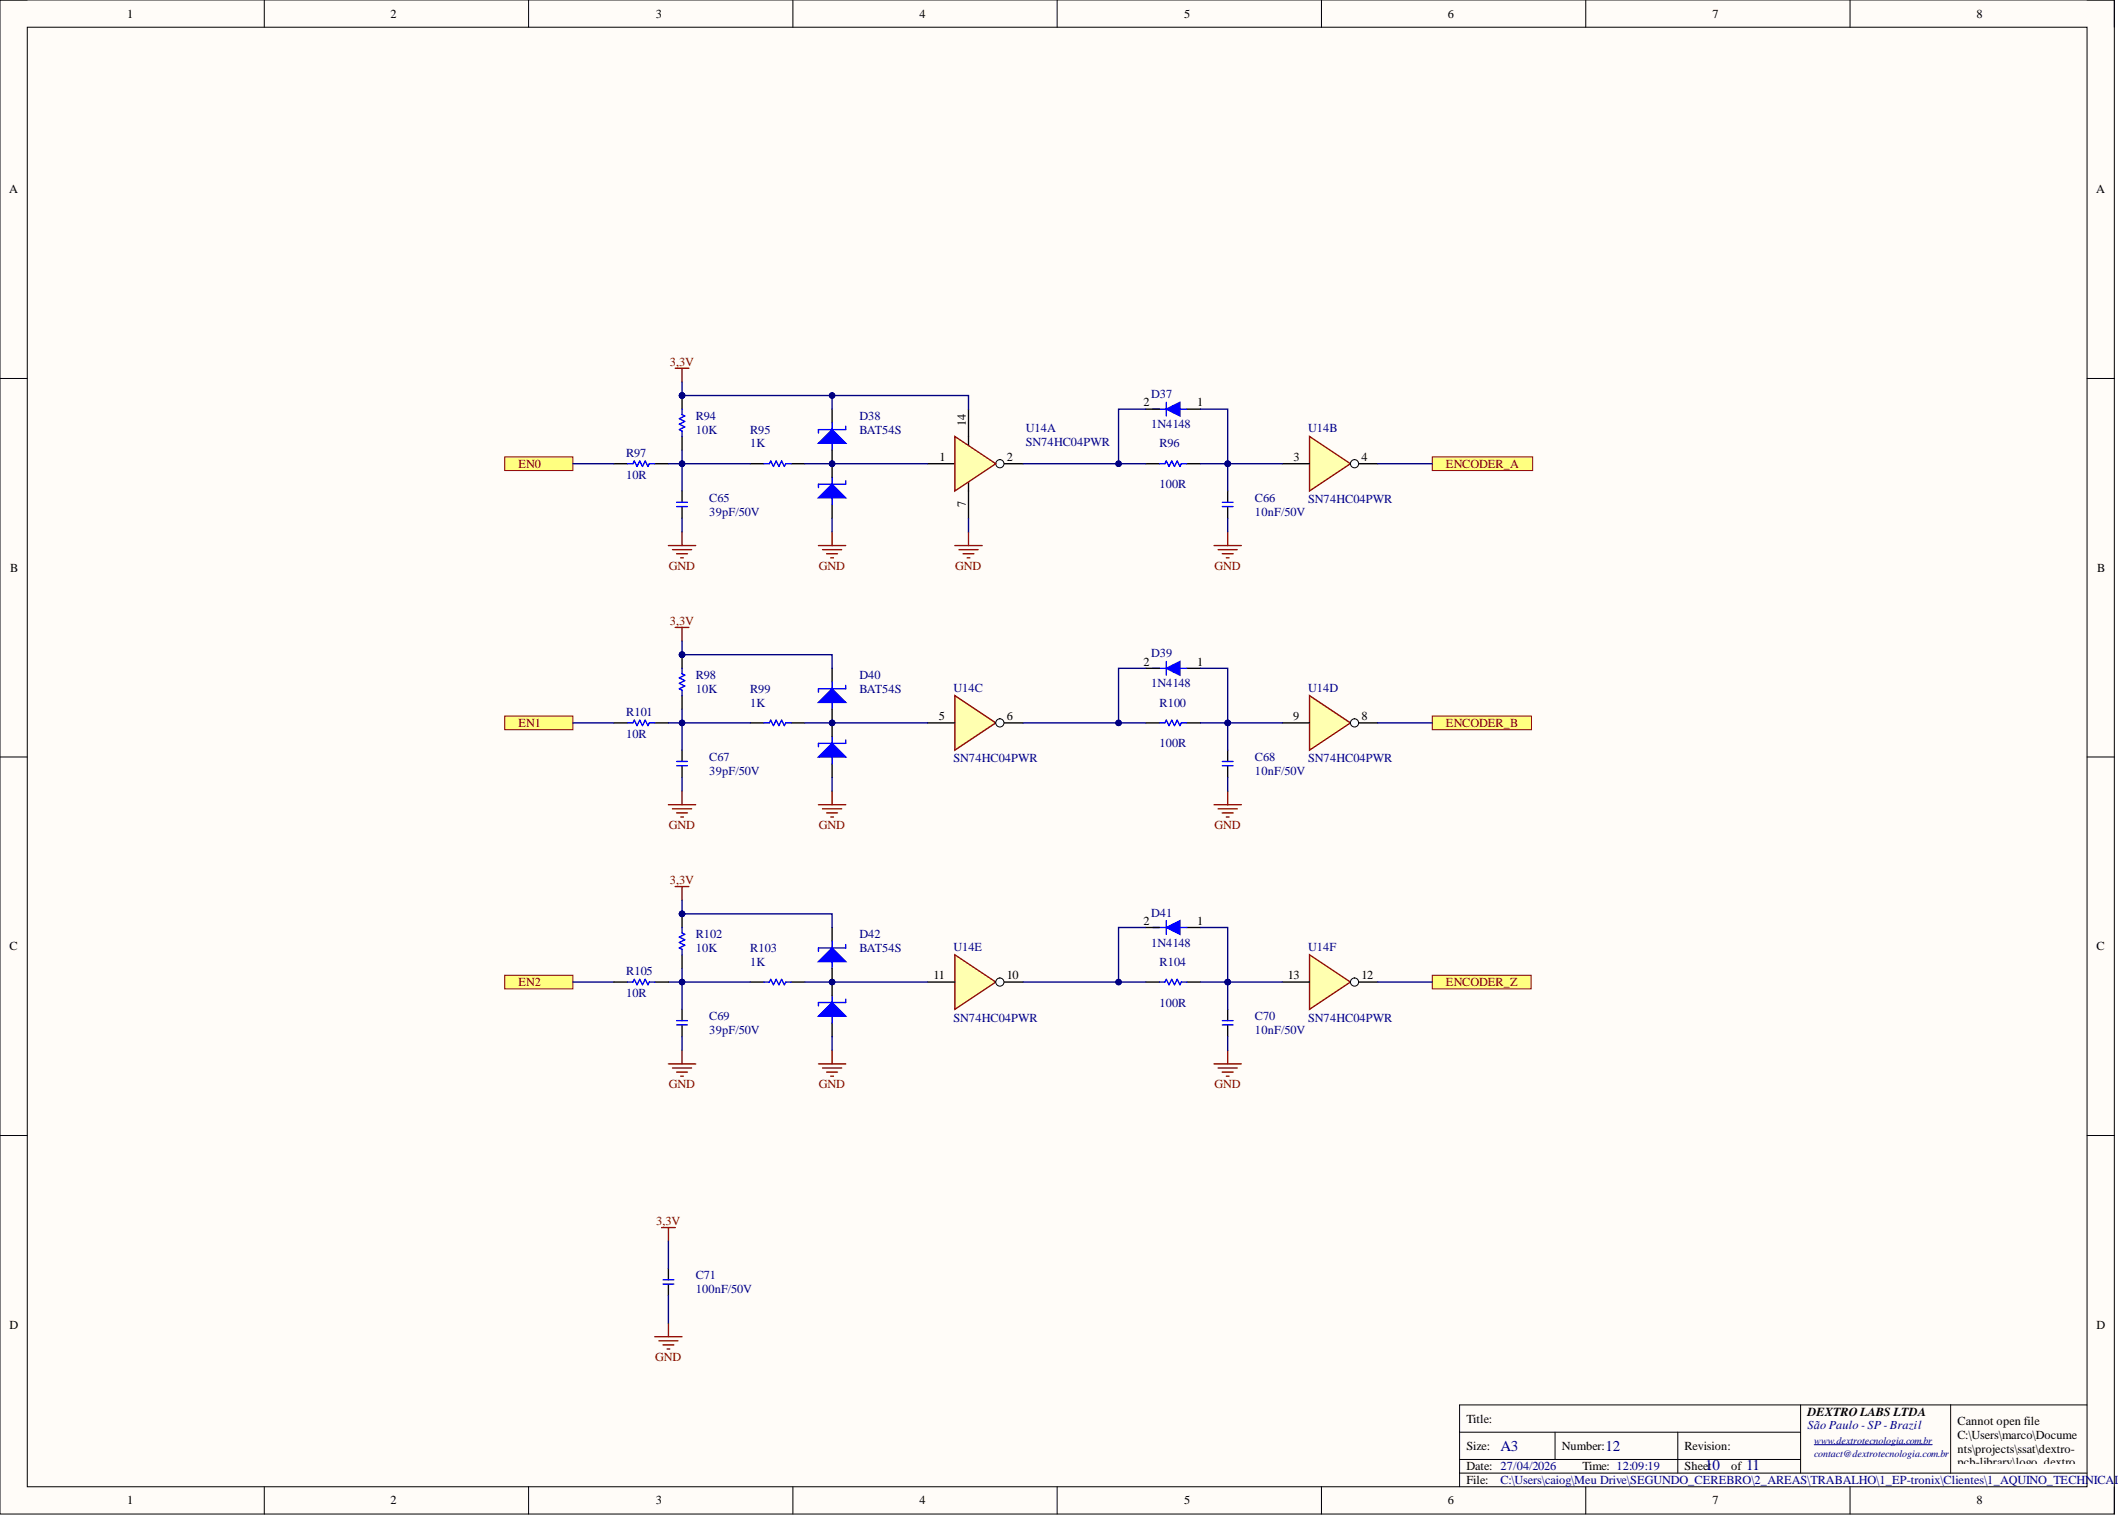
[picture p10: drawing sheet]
<svg xmlns="http://www.w3.org/2000/svg" width="393mm" height="282mm" viewBox="0 0 393 282" stroke-linecap="round" stroke-linejoin="round" font-family="sans-serif">
<defs><g id="words">
<g font-size="2.8" fill="#000080">
<text x="278.7" y="269.4">A3</text>
<text x="298.2" y="269.4">12</text>
<text x="316.7" y="272.9">10</text>
<text x="324.3" y="272.9">11</text>
</g>
<g font-size="2.3">
<text x="23.6" y="3.3">1</text>
<text x="72.5" y="3.3">2</text>
<text x="121.8" y="3.3">3</text>
<text x="170.7" y="3.3">4</text>
<text x="219.9" y="3.3">5</text>
<text x="268.9" y="3.3">6</text>
<text x="318" y="3.3">7</text>
<text x="367.1" y="3.3">8</text>
<text x="1.7" y="35.9">A</text>
<text x="389.3" y="35.9">A</text>
<text x="212.4" y="75.5">2</text>
<text x="222.3" y="75.5">1</text>
<text x="179.4" y="79" transform="rotate(-90 179.4 79)">14</text>
<text x="174.5" y="85.6">1</text>
<text x="187" y="85.6">2</text>
<text x="240.2" y="85.6">3</text>
<text x="252.8" y="85.6">4</text>
<text x="179.4" y="94.2" transform="rotate(-90 179.4 94.2)">7</text>
<text x="1.9" y="106.2">B</text>
<text x="389.5" y="106.2">B</text>
<text x="212.4" y="123.6">2</text>
<text x="222.3" y="123.6">1</text>
<text x="174.4" y="133.7">5</text>
<text x="187" y="133.7">6</text>
<text x="240.2" y="133.7">9</text>
<text x="252.8" y="133.7">8</text>
<text x="212.4" y="171.7">2</text>
<text x="222.3" y="171.7">1</text>
<text x="1.8" y="176.4">C</text>
<text x="389.4" y="176.4">C</text>
<text x="173.4" y="181.8">11</text>
<text x="187" y="181.8">10</text>
<text x="239.1" y="181.8">13</text>
<text x="252.8" y="181.8">12</text>
<text x="1.8" y="246.8">D</text>
<text x="389.4" y="246.8">D</text>
<text x="335.7" y="262.9">DEXTRO LABS LTDA</text>
<text x="272.3" y="264.2">Title:</text>
<text x="272.3" y="269.2">Size:</text>
<text x="290.1" y="269.2">Number:</text>
<text x="312.9" y="269.2">Revision:</text>
<text x="363.5" y="264.7">Cannot open file</text>
<text x="363.5" y="267.2">C:\Users\marco\Docume</text>
<text x="363.5" y="269.7">nts\projects\ssat\dextro-</text>
<text x="272.3" y="273">Date: 27/04/2026</text>
<text x="272.3" y="275.6">File:</text>
<text x="293.9" y="273">Time: 12:09:19</text>
<text x="312.9" y="273">Sheet</text>
<text x="321.5" y="273">of</text>
<text x="363.5" y="272.3">pcb-library\logo_dextro</text>
<text x="363.5" y="274.8">_labs.png</text>
<text x="23.6" y="279.4">1</text>
<text x="72.5" y="279.4">2</text>
<text x="121.8" y="279.4">3</text>
<text x="170.7" y="279.4">4</text>
<text x="219.9" y="279.4">5</text>
<text x="268.9" y="279.4">6</text>
<text x="318" y="279.4">7</text>
<text x="367.1" y="279.4">8</text>
</g>
<g font-size="2.3" fill="#800000">
<text x="124.4" y="67.9">3,3V</text>
<text x="96.3" y="86.9">EN0</text>
<text x="268.5" y="86.9">ENCODER_A</text>
<text x="124.2" y="105.9">GND</text>
<text x="152.1" y="105.9">GND</text>
<text x="177.4" y="105.9">GND</text>
<text x="225.6" y="105.9">GND</text>
<text x="124.4" y="116">3,3V</text>
<text x="96.3" y="135">EN1</text>
<text x="268.5" y="135">ENCODER_B</text>
<text x="124.2" y="154">GND</text>
<text x="152.1" y="154">GND</text>
<text x="225.6" y="154">GND</text>
<text x="124.4" y="164.1">3,3V</text>
<text x="96.3" y="183.1">EN2</text>
<text x="268.5" y="183.1">ENCODER_Z</text>
<text x="124.2" y="202.1">GND</text>
<text x="152.1" y="202.1">GND</text>
<text x="225.6" y="202.1">GND</text>
<text x="121.9" y="227.4">3,3V</text>
<text x="121.7" y="252.8">GND</text>
</g>
<g font-size="2.3" fill="#000080">
<text x="213.8" y="73.9">D37</text>
<text x="129.2" y="78">R94</text>
<text x="129.2" y="80.5">10K</text>
<text x="139.3" y="80.5">R95</text>
<text x="139.3" y="83.1">1K</text>
<text x="159.6" y="78">D38</text>
<text x="159.6" y="80.5">BAT54S</text>
<text x="190.5" y="80.3">U14A</text>
<text x="190.5" y="82.8">SN74HC04PWR</text>
<text x="213.8" y="79.5">1N4148</text>
<text x="215.3" y="83.1">R96</text>
<text x="242.9" y="80.3">U14B</text>
<text x="116.3" y="84.8">R97</text>
<text x="116.3" y="88.9">10R</text>
<text x="131.7" y="93.2">C65</text>
<text x="131.7" y="95.7">39pF/50V</text>
<text x="215.3" y="90.7">100R</text>
<text x="233.1" y="93.2">C66</text>
<text x="233.1" y="95.7">10nF/50V</text>
<text x="242.9" y="93.5">SN74HC04PWR</text>
<text x="213.8" y="122.1">D39</text>
<text x="129.2" y="126.1">R98</text>
<text x="129.2" y="128.7">10K</text>
<text x="139.3" y="128.7">R99</text>
<text x="139.3" y="131.2">1K</text>
<text x="159.6" y="126.1">D40</text>
<text x="159.6" y="128.7">BAT54S</text>
<text x="177.1" y="128.4">U14C</text>
<text x="213.8" y="127.6">1N4148</text>
<text x="215.3" y="131.2">R100</text>
<text x="242.9" y="128.4">U14D</text>
<text x="116.3" y="133">R101</text>
<text x="116.3" y="137">10R</text>
<text x="131.7" y="141.3">C67</text>
<text x="131.7" y="143.9">39pF/50V</text>
<text x="177.1" y="141.6">SN74HC04PWR</text>
<text x="215.3" y="138.8">100R</text>
<text x="233.1" y="141.3">C68</text>
<text x="233.1" y="143.9">10nF/50V</text>
<text x="242.9" y="141.6">SN74HC04PWR</text>
<text x="213.8" y="170.2">D41</text>
<text x="129.2" y="174.2">R102</text>
<text x="129.2" y="176.8">10K</text>
<text x="139.3" y="176.8">R103</text>
<text x="139.3" y="179.3">1K</text>
<text x="159.6" y="174.2">D42</text>
<text x="159.6" y="176.8">BAT54S</text>
<text x="177.1" y="176.5">U14E</text>
<text x="213.8" y="175.8">1N4148</text>
<text x="215.3" y="179.3">R104</text>
<text x="242.9" y="176.5">U14F</text>
<text x="116.3" y="181.1">R105</text>
<text x="116.3" y="185.1">10R</text>
<text x="131.7" y="189.4">C69</text>
<text x="131.7" y="192">39pF/50V</text>
<text x="177.1" y="189.7">SN74HC04PWR</text>
<text x="215.3" y="186.9">100R</text>
<text x="233.1" y="189.4">C70</text>
<text x="233.1" y="192">10nF/50V</text>
<text x="242.9" y="189.7">SN74HC04PWR</text>
<text x="129.2" y="237.6">C71</text>
<text x="129.2" y="240.1">100nF/50V</text>
<text x="335.7" y="265.4">São Paulo - SP- Brazil</text>
<text x="278.7" y="275.6">C:\Users\caiog\Meu Drive\SEGUNDO_CEREBRO\2_AREAS\TRABALHO\1_EP-tronix\Clientes\1_AQUINO_TECHNICA</text>
<text x="392.7" y="275.6">L_</text>
</g>
<g font-size="1.9" fill="#000080">
<text x="336.9" y="268">www.dextrotecnologia.com.br</text>
<text x="336.9" y="270.6">contact@dextrotecnologia.com.br</text>
</g>
</g></defs>
<path d="M0 0h392.7v281.1h-392.7z" fill-rule="evenodd" fill="#fffcf8"/>
<path d="M0 0h392.7v281.1h-392.7z" fill="none" stroke="#000" stroke-width=".19"/>
<path d="M5.1 5.1h382.5v271h-382.5z" fill-rule="evenodd" fill="#fffcf8"/>
<g fill="none" stroke="#000" stroke-width=".19">
<path d="M0 0h5.1M49.1 0v5.1M98.2 0v5.1M147.2 0v5.1M196.3 0v5.1M245.4 0v5.1M294.5 0v5.1M343.6 0v5.1M387.6 0h5.1v5.1M5.1 5.1h382.5v271h-382.5zM0 70.3h5.1M387.6 70.3h5.1"/>
<path d="M0 140.6h5.1M387.6 140.6h5.1M0 210.8h5.1M387.6 210.8h5.1M49.1 276.1v5M98.2 276.1v5M147.2 276.1v5M196.3 276.1v5M245.4 276.1v5M271.1 265.9h63.3M271.1 273.5h116.5M271.1 271h63.3"/>
<path d="M288.8 265.9v5.1M294.5 276.1v5M311.6 265.9v7.6M334.4 260.9v12.6M343.6 276.1v5M362.3 260.9v12.6M387.6 260.9h-116.5v15.2M392.7 276.1v5"/>
</g>
<path d="M336.9 268.3h21.9" fill="none" stroke="#000080" stroke-width=".19"/>
<path d="M266 84.8h18.6v2.6h-18.6z" fill-rule="evenodd" fill="#ffff80"/>
<path d="M266 84.8h18.6v2.6h-18.6z" fill="none" stroke="#800000" stroke-width=".19"/>
<path d="M266 133h18.4v2.5h-18.4z" fill-rule="evenodd" fill="#ffff80"/>
<path d="M266 133h18.4v2.5h-18.4z" fill="none" stroke="#800000" stroke-width=".19"/>
<path d="M266 181.1h18.4v2.5h-18.4z" fill-rule="evenodd" fill="#ffff80"/>
<path d="M266 181.1h18.4v2.5h-18.4z" fill="none" stroke="#800000" stroke-width=".19"/>
<path d="M93.7 84.8h12.7v2.6h-12.7z" fill-rule="evenodd" fill="#ffff80"/>
<path d="M93.7 84.8h12.7v2.6h-12.7z" fill="none" stroke="#800000" stroke-width=".19"/>
<path d="M93.7 133h12.7v2.5h-12.7z" fill-rule="evenodd" fill="#ffff80"/>
<path d="M93.7 133h12.7v2.5h-12.7z" fill="none" stroke="#800000" stroke-width=".19"/>
<path d="M93.7 181.1h12.7v2.5h-12.7z" fill-rule="evenodd" fill="#ffff80"/>
<path d="M93.7 181.1h12.7v2.5h-12.7z" fill="none" stroke="#800000" stroke-width=".19"/>
<path d="M172.3 86.1h5M184.9 86.1h5.1" fill="none" stroke="#000" stroke-width=".25"/>
<circle cx="185.7" cy="86.1" r=".76" fill="#f8fcff"/>
<circle cx="185.7" cy="86.1" r=".76" fill="none" stroke="#000" stroke-width=".19"/>
<path d="M179.9 76v7.6M179.9 88.6v7.6" fill="none" stroke="#000" stroke-width=".25"/>
<path d="M177.3 81l7.6 5.1-7.6 5.1z" fill="#ffffb0"/>
<path d="M177.3 81l7.6 5.1-7.6 5.1z" fill="none" stroke="#980000" stroke-width=".25"/>
<path d="M126.7 91.2v2.1M126.7 94.1v2.1" fill="none" stroke="#000" stroke-width=".25"/>
<path d="M125.7 94.1h2M125.7 93.3h2" fill="none" stroke="#00f" stroke-width=".25"/>
<path d="M126.7 98.8v2.5M124.1 101.3h5.1M124.9 102.1h3.5M125.7 102.8h2M126.4 103.6h.5" fill="none" stroke="#800000" stroke-width=".25"/>
<circle cx="126.7" cy="73.4" r=".51" fill="#000080"/>
<circle cx="126.7" cy="73.4" r=".51" fill="none" stroke="#000080" stroke-width=".19"/>
<path d="M126.7 73.4v2.6" fill="none" stroke="#000" stroke-width=".25"/>
<circle cx="126.7" cy="73.4" r=".51" fill="#000080"/>
<circle cx="126.7" cy="73.4" r=".51" fill="none" stroke="#000080" stroke-width=".19"/>
<path d="M126.7 81v2.6M139.3 86.1h2.6M146.9 86.1h2.6" fill="none" stroke="#000" stroke-width=".25"/>
<path d="M126.7 76v1l.5 .2-1 .5 1 .6-1 .5 1 .5-1 .5 .5 .2v1M141.9 86.1h1l.2-.5 .5 1 .5-1 .6 1 .5-1 .5 1 .2-.5h1" fill="none" stroke="#00f" stroke-width=".25"/>
<path d="M125.4 68.4h2.5M126.7 68.4v2.5" fill="none" stroke="#800000" stroke-width=".25"/>
<circle cx="154.5" cy="86.1" r=".51" fill="#000080"/>
<circle cx="154.5" cy="86.1" r=".51" fill="none" stroke="#000080" stroke-width=".19"/>
<path d="M154.5 93.7v2.5" fill="none" stroke="#000" stroke-width=".25"/>
<path d="M154.5 88.6v1.3M154.5 92.4v1.3" fill="none" stroke="#00f" stroke-width=".25"/>
<path d="M152 92.4l2.5-2.5v2.5z" fill="#00f"/>
<path d="M152 92.4l2.5-2.5v2.5z" fill="none" stroke="#00f" stroke-width=".25"/>
<path d="M154.5 89.9l2.6 2.5h-2.6z" fill="#00f"/>
<path d="M154.5 78.5v1.3M154.5 89.9l2.6 2.5h-2.6zM154.5 82.3v1.3M157.1 89.3v.6h-5.1v.6" fill="none" stroke="#00f" stroke-width=".25"/>
<path d="M154.5 76v2.5" fill="none" stroke="#000" stroke-width=".25"/>
<path d="M152 82.3l2.5-2.5v2.5z" fill="#00f"/>
<path d="M152 82.3l2.5-2.5v2.5z" fill="none" stroke="#00f" stroke-width=".25"/>
<path d="M154.5 79.8l2.6 2.5h-2.6z" fill="#00f"/>
<path d="M154.5 79.8l2.6 2.5h-2.6zM157.1 79.1v.7h-5.1v.6" fill="none" stroke="#00f" stroke-width=".25"/>
<path d="M154.5 83.6v5" fill="none" stroke="#000" stroke-width=".25"/>
<circle cx="154.5" cy="86.1" r=".51" fill="#000080"/>
<circle cx="154.5" cy="86.1" r=".51" fill="none" stroke="#000080" stroke-width=".19"/>
<g fill="none" stroke="#800000" stroke-width=".25">
<path d="M154.5 98.8v2.5M179.9 98.8v2.5M228 98.8v2.5M152 101.3h5.1M152.8 102.1h3.5M153.5 102.8h2M154.3 103.6h.5M177.3 101.3h5.1M178.1 102.1h3.5M178.9 102.8h2M179.6 103.6h.5M225.5 101.3h5"/>
<path d="M226.2 102.1h3.6M227 102.8h2M227.7 103.6h.6"/>
</g>
<path d="M212.8 86.1h2.5M220.4 86.1h2.5M228 91.2v2.1M228 94.1v2.1" fill="none" stroke="#000" stroke-width=".25"/>
<path d="M215.3 86.1h1l.3-.5 .5 1 .5-1 .5 1 .5-1 .5 1 .3-.5h1M227 94.1h2M227 93.3h2" fill="none" stroke="#00f" stroke-width=".25"/>
<path d="M243.2 81l7.6 5.1-7.6 5.1z" fill="#ffffb0"/>
<path d="M243.2 81l7.6 5.1-7.6 5.1z" fill="none" stroke="#980000" stroke-width=".25"/>
<path d="M238.1 86.1h5.1M250.8 86.1h5.1" fill="none" stroke="#000" stroke-width=".25"/>
<circle cx="251.6" cy="86.1" r=".76" fill="#f8fcff"/>
<circle cx="251.6" cy="86.1" r=".76" fill="none" stroke="#000" stroke-width=".19"/>
<path d="M220.4 76h2.5" fill="none" stroke="#000" stroke-width=".25"/>
<path d="M216.6 76l2.5-1.3v2.5z" fill="#00f"/>
<path d="M214.1 76h2.5M216.6 76l2.5-1.3v2.5zM216.6 74.7v2.5M217.9 75.3v1.3M217.9 76h2.5" fill="none" stroke="#00f" stroke-width=".25"/>
<path d="M212.8 76h2.5" fill="none" stroke="#000" stroke-width=".25"/>
<path d="M177.3 129.2l7.6 5-7.6 5.1z" fill="#ffffb0"/>
<path d="M177.3 129.2l7.6 5-7.6 5.1z" fill="none" stroke="#980000" stroke-width=".25"/>
<path d="M172.3 134.2h5M184.9 134.2h5.1" fill="none" stroke="#000" stroke-width=".25"/>
<circle cx="185.7" cy="134.2" r=".76" fill="#f8fcff"/>
<circle cx="185.7" cy="134.2" r=".76" fill="none" stroke="#000" stroke-width=".19"/>
<path d="M126.7 139.3v2.1M126.7 142.3v2.1" fill="none" stroke="#000" stroke-width=".25"/>
<path d="M125.7 142.2h2M125.7 141.4h2" fill="none" stroke="#00f" stroke-width=".25"/>
<path d="M124.1 149.4h5.1M124.9 150.2h3.5M125.7 150.9h2M126.4 151.7h.5M126.7 146.9v2.5" fill="none" stroke="#800000" stroke-width=".25"/>
<circle cx="126.7" cy="121.6" r=".51" fill="#000080"/>
<circle cx="126.7" cy="121.6" r=".51" fill="none" stroke="#000080" stroke-width=".19"/>
<path d="M126.7 121.6v2.5" fill="none" stroke="#000" stroke-width=".25"/>
<circle cx="126.7" cy="121.6" r=".51" fill="#000080"/>
<circle cx="126.7" cy="121.6" r=".51" fill="none" stroke="#000080" stroke-width=".19"/>
<path d="M126.7 129.2v2.5M139.3 134.2h2.6M146.9 134.2h2.6" fill="none" stroke="#000" stroke-width=".25"/>
<path d="M126.7 124.1v1l.5 .3-1 .5 1 .5-1 .5 1 .5-1 .5 .5 .3v1M141.9 134.2h1l.2-.5 .5 1 .5-1 .6 1 .5-1 .5 1 .2-.5h1" fill="none" stroke="#00f" stroke-width=".25"/>
<path d="M125.4 116.5h2.5M126.7 116.5v2.5" fill="none" stroke="#800000" stroke-width=".25"/>
<circle cx="154.5" cy="134.2" r=".51" fill="#000080"/>
<circle cx="154.5" cy="134.2" r=".51" fill="none" stroke="#000080" stroke-width=".19"/>
<path d="M154.5 141.8v2.6" fill="none" stroke="#000" stroke-width=".25"/>
<path d="M154.5 136.8v1.2M154.5 140.6v1.2" fill="none" stroke="#00f" stroke-width=".25"/>
<path d="M152 140.6l2.5-2.6v2.6z" fill="#00f"/>
<path d="M152 140.6l2.5-2.6v2.6z" fill="none" stroke="#00f" stroke-width=".25"/>
<path d="M154.5 138l2.6 2.6h-2.6z" fill="#00f"/>
<path d="M154.5 138l2.6 2.6h-2.6zM154.5 126.6v1.3M154.5 130.4v1.3M157.1 137.4v.6h-5.1v.7" fill="none" stroke="#00f" stroke-width=".25"/>
<path d="M154.5 124.1v2.5" fill="none" stroke="#000" stroke-width=".25"/>
<path d="M152 130.4l2.5-2.5v2.5z" fill="#00f"/>
<path d="M152 130.4l2.5-2.5v2.5z" fill="none" stroke="#00f" stroke-width=".25"/>
<path d="M154.5 127.9l2.6 2.5h-2.6z" fill="#00f"/>
<path d="M154.5 127.9l2.6 2.5h-2.6zM157.1 127.3v.6h-5.1v.6" fill="none" stroke="#00f" stroke-width=".25"/>
<path d="M154.5 131.7v5.1" fill="none" stroke="#000" stroke-width=".25"/>
<circle cx="154.5" cy="134.2" r=".51" fill="#000080"/>
<circle cx="154.5" cy="134.2" r=".51" fill="none" stroke="#000080" stroke-width=".19"/>
<path d="M152 149.4h5.1M152.8 150.2h3.5M153.5 150.9h2M154.3 151.7h.5M154.5 146.9v2.5M225.5 149.4h5M226.2 150.2h3.6M227 150.9h2M227.7 151.7h.6M228 146.9v2.5" fill="none" stroke="#800000" stroke-width=".25"/>
<path d="M212.8 134.2h2.5M220.4 134.2h2.5M228 139.3v2.1M228 142.3v2.1" fill="none" stroke="#000" stroke-width=".25"/>
<path d="M215.3 134.2h1l.3-.5 .5 1 .5-1 .5 1 .5-1 .5 1 .3-.5h1M227 142.2h2M227 141.4h2" fill="none" stroke="#00f" stroke-width=".25"/>
<path d="M243.2 129.2l7.6 5-7.6 5.1z" fill="#ffffb0"/>
<path d="M243.2 129.2l7.6 5-7.6 5.1z" fill="none" stroke="#980000" stroke-width=".25"/>
<path d="M238.1 134.2h5.1M250.8 134.2h5.1" fill="none" stroke="#000" stroke-width=".25"/>
<circle cx="251.6" cy="134.2" r=".76" fill="#f8fcff"/>
<circle cx="251.6" cy="134.2" r=".76" fill="none" stroke="#000" stroke-width=".19"/>
<path d="M220.4 124.1h2.5" fill="none" stroke="#000" stroke-width=".25"/>
<path d="M216.6 124.1l2.5-1.3v2.6z" fill="#00f"/>
<path d="M214.1 124.1h2.5M216.6 124.1l2.5-1.3v2.6zM216.6 122.8v2.6M217.9 123.5v1.2M217.9 124.1h2.5" fill="none" stroke="#00f" stroke-width=".25"/>
<path d="M212.8 124.1h2.5" fill="none" stroke="#000" stroke-width=".25"/>
<path d="M177.3 177.3l7.6 5.1-7.6 5z" fill="#ffffb0"/>
<path d="M177.3 177.3l7.6 5.1-7.6 5z" fill="none" stroke="#980000" stroke-width=".25"/>
<path d="M172.3 182.4h5M184.9 182.4h5.1" fill="none" stroke="#000" stroke-width=".25"/>
<circle cx="185.7" cy="182.4" r=".76" fill="#f8fcff"/>
<circle cx="185.7" cy="182.4" r=".76" fill="none" stroke="#000" stroke-width=".19"/>
<path d="M126.7 187.4v2.1M126.7 190.4v2.1" fill="none" stroke="#000" stroke-width=".25"/>
<path d="M125.7 190.3h2M125.7 189.5h2" fill="none" stroke="#00f" stroke-width=".25"/>
<path d="M124.1 197.6h5.1M124.9 198.3h3.5M125.7 199.1h2M126.4 199.8h.5M126.7 195v2.6" fill="none" stroke="#800000" stroke-width=".25"/>
<circle cx="126.7" cy="169.7" r=".51" fill="#000080"/>
<circle cx="126.7" cy="169.7" r=".51" fill="none" stroke="#000080" stroke-width=".19"/>
<path d="M126.7 169.7v2.5" fill="none" stroke="#000" stroke-width=".25"/>
<circle cx="126.7" cy="169.7" r=".51" fill="#000080"/>
<circle cx="126.7" cy="169.7" r=".51" fill="none" stroke="#000080" stroke-width=".19"/>
<path d="M126.7 177.3v2.5M139.3 182.4h2.6M146.9 182.4h2.6" fill="none" stroke="#000" stroke-width=".25"/>
<path d="M126.7 172.2v1l.5 .3-1 .5 1 .5-1 .5 1 .5-1 .5 .5 .3v1M141.9 182.4h1l.2-.6 .5 1.1 .5-1.1 .6 1.1 .5-1.1 .5 1.1 .2-.5h1" fill="none" stroke="#00f" stroke-width=".25"/>
<path d="M125.4 164.6h2.5M126.7 164.6v2.6" fill="none" stroke="#800000" stroke-width=".25"/>
<circle cx="154.5" cy="182.4" r=".51" fill="#000080"/>
<circle cx="154.5" cy="182.4" r=".51" fill="none" stroke="#000080" stroke-width=".19"/>
<path d="M154.5 190v2.5" fill="none" stroke="#000" stroke-width=".25"/>
<path d="M154.5 184.9v1.3M154.5 188.7v1.3" fill="none" stroke="#00f" stroke-width=".25"/>
<path d="M152 188.7l2.5-2.5v2.5z" fill="#00f"/>
<path d="M152 188.7l2.5-2.5v2.5z" fill="none" stroke="#00f" stroke-width=".25"/>
<path d="M154.5 186.2l2.6 2.5h-2.6z" fill="#00f"/>
<path d="M154.5 174.8v1.2M154.5 178.6v1.2M154.5 186.2l2.6 2.5h-2.6zM157.1 185.5v.7h-5.1v.6" fill="none" stroke="#00f" stroke-width=".25"/>
<path d="M154.5 172.2v2.6" fill="none" stroke="#000" stroke-width=".25"/>
<path d="M152 178.6l2.5-2.6v2.6z" fill="#00f"/>
<path d="M152 178.6l2.5-2.6v2.6z" fill="none" stroke="#00f" stroke-width=".25"/>
<path d="M154.5 176l2.6 2.6h-2.6z" fill="#00f"/>
<path d="M154.5 176l2.6 2.6h-2.6zM157.1 175.4v.6h-5.1v.7" fill="none" stroke="#00f" stroke-width=".25"/>
<path d="M154.5 179.8v5.1" fill="none" stroke="#000" stroke-width=".25"/>
<circle cx="154.5" cy="182.4" r=".51" fill="#000080"/>
<circle cx="154.5" cy="182.4" r=".51" fill="none" stroke="#000080" stroke-width=".19"/>
<path d="M152 197.6h5.1M152.8 198.3h3.5M153.5 199.1h2M154.3 199.8h.5M154.5 195v2.6M225.5 197.6h5M226.2 198.3h3.6M227 199.1h2M227.7 199.8h.6M228 195v2.6" fill="none" stroke="#800000" stroke-width=".25"/>
<path d="M212.8 182.4h2.5M220.4 182.4h2.5M228 187.4v2.1M228 190.4v2.1" fill="none" stroke="#000" stroke-width=".25"/>
<path d="M215.3 182.4h1l.3-.6 .5 1.1 .5-1.1 .5 1.1 .5-1.1 .5 1.1 .3-.5h1M227 190.3h2M227 189.5h2" fill="none" stroke="#00f" stroke-width=".25"/>
<path d="M243.2 177.3l7.6 5.1-7.6 5z" fill="#ffffb0"/>
<path d="M243.2 177.3l7.6 5.1-7.6 5z" fill="none" stroke="#980000" stroke-width=".25"/>
<path d="M238.1 182.4h5.1M250.8 182.4h5.1" fill="none" stroke="#000" stroke-width=".25"/>
<circle cx="251.6" cy="182.4" r=".76" fill="#f8fcff"/>
<circle cx="251.6" cy="182.4" r=".76" fill="none" stroke="#000" stroke-width=".19"/>
<path d="M220.4 172.2h2.5" fill="none" stroke="#000" stroke-width=".25"/>
<path d="M216.6 172.2l2.5-1.2v2.5z" fill="#00f"/>
<path d="M116.5 86.1h1l.3-.5 .5 1 .5-1 .5 1 .5-1 .5 1 .3-.5h1M116.5 134.2h1l.3-.5 .5 1 .5-1 .5 1 .5-1 .5 1 .3-.5h1M214.1 172.2h2.5M216.6 172.2l2.5-1.2v2.5zM216.6 171v2.5M217.9 171.6v1.3M217.9 172.2h2.5M123.1 238.4h2M123.1 237.6h2" fill="none" stroke="#00f" stroke-width=".25"/>
<path d="M114 86.1h2.5M121.6 86.1h2.5M114 134.2h2.5M121.6 134.2h2.5M212.8 172.2h2.5M124.1 235.5v2.1M124.1 238.5v2.1" fill="none" stroke="#000" stroke-width=".25"/>
<path d="M122.9 227.9h2.5M124.1 227.9v2.6M121.6 248.2h5.1M122.4 249h3.5M123.1 249.7h2M123.9 250.5h.5M124.1 245.7v2.5" fill="none" stroke="#800000" stroke-width=".25"/>
<path d="M106.4 86.1h7.6M228 96.2v2.6M106.4 134.2h7.6M106.4 182.4h7.6M124.1 182.4h2.6v5" fill="none" stroke="#000080" stroke-width=".25"/>
<circle cx="126.7" cy="182.4" r=".51" fill="#000080"/>
<circle cx="126.7" cy="182.4" r=".51" fill="none" stroke="#000080" stroke-width=".19"/>
<path d="M124.1 134.2h2.6v5.1" fill="none" stroke="#000080" stroke-width=".25"/>
<circle cx="126.7" cy="134.2" r=".51" fill="#000080"/>
<circle cx="126.7" cy="134.2" r=".51" fill="none" stroke="#000080" stroke-width=".19"/>
<path d="M124.1 86.1h2.6v5.1" fill="none" stroke="#000080" stroke-width=".25"/>
<circle cx="126.7" cy="86.1" r=".51" fill="#000080"/>
<circle cx="126.7" cy="86.1" r=".51" fill="none" stroke="#000080" stroke-width=".19"/>
<path d="M126.7 182.4h12.6" fill="none" stroke="#000080" stroke-width=".25"/>
<circle cx="126.7" cy="182.4" r=".51" fill="#000080"/>
<circle cx="126.7" cy="182.4" r=".51" fill="none" stroke="#000080" stroke-width=".19"/>
<path d="M126.7 169.7h27.8v2.5" fill="none" stroke="#000080" stroke-width=".25"/>
<circle cx="126.7" cy="169.7" r=".51" fill="#000080"/>
<circle cx="126.7" cy="169.7" r=".51" fill="none" stroke="#000080" stroke-width=".19"/>
<path d="M126.7 134.2h12.6" fill="none" stroke="#000080" stroke-width=".25"/>
<circle cx="126.7" cy="134.2" r=".51" fill="#000080"/>
<circle cx="126.7" cy="134.2" r=".51" fill="none" stroke="#000080" stroke-width=".19"/>
<path d="M126.7 121.6h27.8v2.5" fill="none" stroke="#000080" stroke-width=".25"/>
<circle cx="126.7" cy="121.6" r=".51" fill="#000080"/>
<circle cx="126.7" cy="121.6" r=".51" fill="none" stroke="#000080" stroke-width=".19"/>
<path d="M126.7 86.1h12.6" fill="none" stroke="#000080" stroke-width=".25"/>
<circle cx="126.7" cy="86.1" r=".51" fill="#000080"/>
<circle cx="126.7" cy="86.1" r=".51" fill="none" stroke="#000080" stroke-width=".19"/>
<path d="M126.7 73.4h27.8v2.6" fill="none" stroke="#000080" stroke-width=".25"/>
<circle cx="154.5" cy="73.4" r=".51" fill="#000080"/>
<circle cx="154.5" cy="73.4" r=".51" fill="none" stroke="#000080" stroke-width=".19"/>
<circle cx="126.7" cy="73.4" r=".51" fill="#000080"/>
<circle cx="126.7" cy="73.4" r=".51" fill="none" stroke="#000080" stroke-width=".19"/>
<path d="M149.5 182.4h22.8" fill="none" stroke="#000080" stroke-width=".25"/>
<circle cx="154.5" cy="182.4" r=".51" fill="#000080"/>
<circle cx="154.5" cy="182.4" r=".51" fill="none" stroke="#000080" stroke-width=".19"/>
<path d="M149.5 134.2h22.8" fill="none" stroke="#000080" stroke-width=".25"/>
<circle cx="154.5" cy="134.2" r=".51" fill="#000080"/>
<circle cx="154.5" cy="134.2" r=".51" fill="none" stroke="#000080" stroke-width=".19"/>
<path d="M149.5 86.1h22.8" fill="none" stroke="#000080" stroke-width=".25"/>
<circle cx="154.5" cy="86.1" r=".51" fill="#000080"/>
<circle cx="154.5" cy="86.1" r=".51" fill="none" stroke="#000080" stroke-width=".19"/>
<path d="M154.5 73.4h25.4v2.6" fill="none" stroke="#000080" stroke-width=".25"/>
<circle cx="154.5" cy="73.4" r=".51" fill="#000080"/>
<circle cx="154.5" cy="73.4" r=".51" fill="none" stroke="#000080" stroke-width=".19"/>
<path d="M190 182.4h22.8" fill="none" stroke="#000080" stroke-width=".25"/>
<circle cx="207.7" cy="182.4" r=".51" fill="#000080"/>
<circle cx="207.7" cy="182.4" r=".51" fill="none" stroke="#000080" stroke-width=".19"/>
<path d="M190 134.2h22.8" fill="none" stroke="#000080" stroke-width=".25"/>
<circle cx="207.7" cy="134.2" r=".51" fill="#000080"/>
<circle cx="207.7" cy="134.2" r=".51" fill="none" stroke="#000080" stroke-width=".19"/>
<path d="M190 86.1h22.8" fill="none" stroke="#000080" stroke-width=".25"/>
<circle cx="207.7" cy="86.1" r=".51" fill="#000080"/>
<circle cx="207.7" cy="86.1" r=".51" fill="none" stroke="#000080" stroke-width=".19"/>
<path d="M212.8 172.2h-5.1v10.2" fill="none" stroke="#000080" stroke-width=".25"/>
<circle cx="207.7" cy="182.4" r=".51" fill="#000080"/>
<circle cx="207.7" cy="182.4" r=".51" fill="none" stroke="#000080" stroke-width=".19"/>
<path d="M212.8 124.1h-5.1v10.1" fill="none" stroke="#000080" stroke-width=".25"/>
<circle cx="207.7" cy="134.2" r=".51" fill="#000080"/>
<circle cx="207.7" cy="134.2" r=".51" fill="none" stroke="#000080" stroke-width=".19"/>
<path d="M212.8 76h-5.1v10.1" fill="none" stroke="#000080" stroke-width=".25"/>
<circle cx="207.7" cy="86.1" r=".51" fill="#000080"/>
<circle cx="207.7" cy="86.1" r=".51" fill="none" stroke="#000080" stroke-width=".19"/>
<path d="M222.9 182.4h5.1v5" fill="none" stroke="#000080" stroke-width=".25"/>
<circle cx="228" cy="182.4" r=".51" fill="#000080"/>
<circle cx="228" cy="182.4" r=".51" fill="none" stroke="#000080" stroke-width=".19"/>
<path d="M222.9 172.2h5.1v10.2" fill="none" stroke="#000080" stroke-width=".25"/>
<circle cx="228" cy="182.4" r=".51" fill="#000080"/>
<circle cx="228" cy="182.4" r=".51" fill="none" stroke="#000080" stroke-width=".19"/>
<path d="M222.9 134.2h5.1v5.1" fill="none" stroke="#000080" stroke-width=".25"/>
<circle cx="228" cy="134.2" r=".51" fill="#000080"/>
<circle cx="228" cy="134.2" r=".51" fill="none" stroke="#000080" stroke-width=".19"/>
<path d="M222.9 124.1h5.1v10.1" fill="none" stroke="#000080" stroke-width=".25"/>
<circle cx="228" cy="134.2" r=".51" fill="#000080"/>
<circle cx="228" cy="134.2" r=".51" fill="none" stroke="#000080" stroke-width=".19"/>
<path d="M222.9 86.1h5.1v5.1" fill="none" stroke="#000080" stroke-width=".25"/>
<circle cx="228" cy="86.1" r=".51" fill="#000080"/>
<circle cx="228" cy="86.1" r=".51" fill="none" stroke="#000080" stroke-width=".19"/>
<path d="M222.9 76h5.1v10.1" fill="none" stroke="#000080" stroke-width=".25"/>
<circle cx="228" cy="86.1" r=".51" fill="#000080"/>
<circle cx="228" cy="86.1" r=".51" fill="none" stroke="#000080" stroke-width=".19"/>
<path d="M228 182.4h10.1" fill="none" stroke="#000080" stroke-width=".25"/>
<circle cx="228" cy="182.4" r=".51" fill="#000080"/>
<circle cx="228" cy="182.4" r=".51" fill="none" stroke="#000080" stroke-width=".19"/>
<path d="M228 134.2h10.1" fill="none" stroke="#000080" stroke-width=".25"/>
<circle cx="228" cy="134.2" r=".51" fill="#000080"/>
<circle cx="228" cy="134.2" r=".51" fill="none" stroke="#000080" stroke-width=".19"/>
<path d="M228 86.1h10.1" fill="none" stroke="#000080" stroke-width=".25"/>
<circle cx="228" cy="86.1" r=".51" fill="#000080"/>
<circle cx="228" cy="86.1" r=".51" fill="none" stroke="#000080" stroke-width=".19"/>
<path d="M255.9 86.1h10.1M255.9 134.2h10.1M126.7 179.8v2.6M126.7 192.5v2.5M255.9 182.4h10.1M124.1 230.5v5M124.1 240.6v5.1" fill="none" stroke="#000080" stroke-width=".25"/>
<circle cx="126.7" cy="182.4" r=".51" fill="#000080"/>
<circle cx="126.7" cy="182.4" r=".51" fill="none" stroke="#000080" stroke-width=".19"/>
<path d="M126.7 167.2v2.5" fill="none" stroke="#000080" stroke-width=".25"/>
<circle cx="126.7" cy="169.7" r=".51" fill="#000080"/>
<circle cx="126.7" cy="169.7" r=".51" fill="none" stroke="#000080" stroke-width=".19"/>
<path d="M126.7 131.7v2.5M126.7 144.4v2.5" fill="none" stroke="#000080" stroke-width=".25"/>
<circle cx="126.7" cy="134.2" r=".51" fill="#000080"/>
<circle cx="126.7" cy="134.2" r=".51" fill="none" stroke="#000080" stroke-width=".19"/>
<path d="M126.7 119v2.6" fill="none" stroke="#000080" stroke-width=".25"/>
<circle cx="126.7" cy="121.6" r=".51" fill="#000080"/>
<circle cx="126.7" cy="121.6" r=".51" fill="none" stroke="#000080" stroke-width=".19"/>
<path d="M126.7 83.6v2.5M126.7 96.2v2.6" fill="none" stroke="#000080" stroke-width=".25"/>
<circle cx="126.7" cy="86.1" r=".51" fill="#000080"/>
<circle cx="126.7" cy="86.1" r=".51" fill="none" stroke="#000080" stroke-width=".19"/>
<path d="M126.7 70.9v2.5" fill="none" stroke="#000080" stroke-width=".25"/>
<circle cx="126.7" cy="73.4" r=".51" fill="#000080"/>
<circle cx="126.7" cy="73.4" r=".51" fill="none" stroke="#000080" stroke-width=".19"/>
<path d="M154.5 96.2v2.6M179.9 96.2v2.6M154.5 144.4v2.5M228 144.4v2.5M154.5 192.5v2.5M228 192.5v2.5" fill="none" stroke="#000080" stroke-width=".25"/>
<path d="M114 182.4h2.5M121.6 182.4h2.5" fill="none" stroke="#000" stroke-width=".25"/>
<path d="M116.5 182.4h1l.3-.6 .5 1.1 .5-1.1 .5 1.1 .5-1.1 .5 1.1 .3-.5h1" fill="none" stroke="#00f" stroke-width=".25"/>
<use href="#words"/>
</svg>
